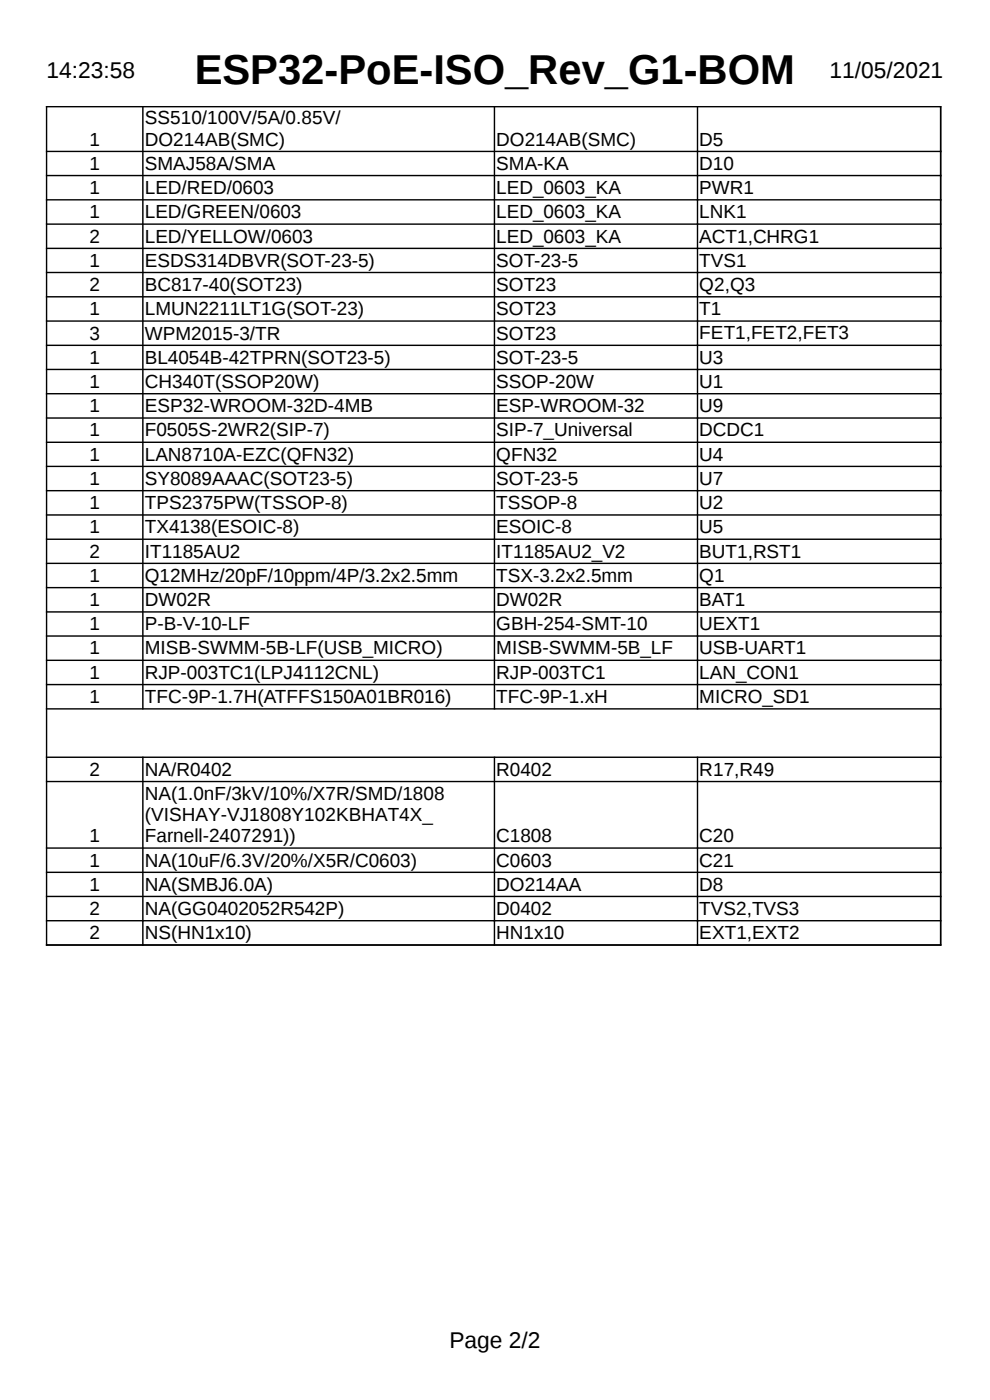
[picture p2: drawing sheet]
<svg xmlns="http://www.w3.org/2000/svg" width="210mm" height="297mm" viewBox="0 0 210 297" stroke-linecap="round" stroke-linejoin="round" font-family="sans-serif">
<defs><g id="words">
<text font-size="8.9" x="41.3" y="17.9">ESP32-PoE-ISO_Rev_G1-BOM</text>
<g font-size="4.8">
<text x="9.9" y="16.5">14:23:58</text>
<text x="176" y="16.5">11/05/2021</text>
<text x="95.3" y="285.9">Page 2/2</text>
</g>
<g font-size="4">
<text x="30.7" y="26.4">SS510/100V/5A/0.85V/</text>
<text x="19" y="30.9">1</text>
<text x="30.7" y="30.9">DO214AB(SMC)</text>
<text x="105.3" y="30.9">DO214AB(SMC)</text>
<text x="148.3" y="30.9">D5</text>
<text x="19" y="36">1</text>
<text x="19" y="41.2">1</text>
<text x="30.7" y="36">SMAJ58A/SMA</text>
<text x="30.7" y="41.2">LED/RED/0603</text>
<text x="105.3" y="36">SMA-KA</text>
<text x="105.3" y="41.2">LED_0603_KA</text>
<text x="148.3" y="36">D10</text>
<text x="148.3" y="41.2">PWR1</text>
<text x="19" y="46.3">1</text>
<text x="30.7" y="46.3">LED/GREEN/0603</text>
<text x="105.3" y="46.3">LED_0603_KA</text>
<text x="148.3" y="46.3">LNK1</text>
<text x="19" y="51.5">2</text>
<text x="30.7" y="51.5">LED/YELLOW/0603</text>
<text x="105.3" y="51.5">LED_0603_KA</text>
<text x="148.3" y="51.5">ACT1,CHRG1</text>
<text x="19" y="56.6">1</text>
<text x="30.7" y="56.6">ESDS314DBVR(SOT-23-5)</text>
<text x="105.3" y="56.6">SOT-23-5</text>
<text x="148.3" y="56.6">TVS1</text>
<text x="19" y="61.7">2</text>
<text x="30.7" y="61.7">BC817-40(SOT23)</text>
<text x="105.3" y="61.7">SOT23</text>
<text x="148.3" y="61.8">Q2,Q3</text>
<text x="19" y="66.9">1</text>
<text x="30.7" y="66.9">LMUN2211LT1G(SOT-23)</text>
<text x="105.3" y="66.9">SOT23</text>
<text x="148.3" y="66.9">T1</text>
<text x="148.3" y="72">FET1,FET2,FET3</text>
<text x="19" y="72">3</text>
<text x="19" y="77.1">1</text>
<text x="30.7" y="72">WPM2015-3/TR</text>
<text x="30.7" y="77.1">BL4054B-42TPRN(SOT23-5)</text>
<text x="105.3" y="72">SOT23</text>
<text x="105.3" y="77.1">SOT-23-5</text>
<text x="148.3" y="77.1">U3</text>
<text x="19" y="82.3">1</text>
<text x="30.7" y="82.3">CH340T(SSOP20W)</text>
<text x="105.3" y="82.3">SSOP-20W</text>
<text x="148.3" y="82.3">U1</text>
<text x="19" y="87.4">1</text>
<text x="30.7" y="87.4">ESP32-WROOM-32D-4MB</text>
<text x="105.3" y="87.4">ESP-WROOM-32</text>
<text x="148.3" y="87.4">U9</text>
<text x="19" y="92.6">1</text>
<text x="30.7" y="92.6">F0505S-2WR2(SIP-7)</text>
<text x="105.3" y="92.6">SIP-7_Universal</text>
<text x="148.3" y="92.6">DCDC1</text>
<text x="19" y="97.7">1</text>
<text x="30.7" y="97.7">LAN8710A-EZC(QFN32)</text>
<text x="105.3" y="97.7">QFN32</text>
<text x="148.3" y="97.7">U4</text>
<text x="19" y="102.9">1</text>
<text x="30.7" y="102.9">SY8089AAAC(SOT23-5)</text>
<text x="105.3" y="102.9">SOT-23-5</text>
<text x="148.3" y="102.9">U7</text>
<text x="19" y="108">1</text>
<text x="19" y="113.2">1</text>
<text x="30.7" y="108">TPS2375PW(TSSOP-8)</text>
<text x="30.7" y="113.2">TX4138(ESOIC-8)</text>
<text x="105.3" y="108">TSSOP-8</text>
<text x="105.3" y="113.2">ESOIC-8</text>
<text x="148.3" y="108">U2</text>
<text x="148.3" y="113.2">U5</text>
<text x="19" y="118.3">2</text>
<text x="30.7" y="118.3">IT1185AU2</text>
<text x="105.3" y="118.3">IT1185AU2_V2</text>
<text x="148.3" y="118.3">BUT1,RST1</text>
<text x="19" y="123.4">1</text>
<text x="30.7" y="123.4">Q12MHz/20pF/10ppm/4P/3.2x2.5mm</text>
<text x="105.3" y="123.4">TSX-3.2x2.5mm</text>
<text x="148.3" y="123.4">Q1</text>
<text x="19" y="128.6">1</text>
<text x="30.7" y="128.6">DW02R</text>
<text x="105.3" y="128.6">DW02R</text>
<text x="148.3" y="128.6">BAT1</text>
<text x="19" y="133.7">1</text>
<text x="30.7" y="133.7">P-B-V-10-LF</text>
<text x="105.3" y="133.7">GBH-254-SMT-10</text>
<text x="148.3" y="133.7">UEXT1</text>
<text x="19" y="138.8">1</text>
<text x="19" y="144">1</text>
<text x="30.7" y="138.8">MISB-SWMM-5B-LF(USB_MICRO)</text>
<text x="30.7" y="144">RJP-003TC1(LPJ4112CNL)</text>
<text x="105.3" y="138.8">MISB-SWMM-5B_LF</text>
<text x="105.3" y="144">RJP-003TC1</text>
<text x="148.3" y="138.8">USB-UART1</text>
<text x="148.3" y="144">LAN_CON1</text>
<text x="19" y="149.1">1</text>
<text x="30.7" y="149.1">TFC-9P-1.7H(ATFFS150A01BR016)</text>
<text x="105.3" y="149.1">TFC-9P-1.xH</text>
<text x="148.3" y="149.1">MICRO_SD1</text>
<text x="19" y="164.6">2</text>
<text x="30.7" y="164.6">NA/R0402</text>
<text x="105.3" y="164.6">R0402</text>
<text x="148.3" y="164.6">R17,R49</text>
<text x="30.7" y="169.6">NA(1.0nF/3kV/10%/X7R/SMD/1808</text>
<text x="19" y="178.7">1</text>
<text x="30.7" y="174.2">(VISHAY-VJ1808Y102KBHAT4X_</text>
<text x="30.7" y="178.7">Farnell-2407291))</text>
<text x="105.3" y="178.7">C1808</text>
<text x="148.3" y="178.7">C20</text>
<text x="19" y="183.8">1</text>
<text x="30.7" y="183.8">NA(10uF/6.3V/20%/X5R/C0603)</text>
<text x="105.3" y="183.8">C0603</text>
<text x="148.3" y="183.8">C21</text>
<text x="19" y="189">1</text>
<text x="30.7" y="189">NA(SMBJ6.0A)</text>
<text x="105.3" y="189">DO214AA</text>
<text x="148.3" y="189">D8</text>
<text x="19" y="194.1">2</text>
<text x="30.7" y="194.1">NA(GG0402052R542P)</text>
<text x="105.3" y="194.1">D0402</text>
<text x="148.3" y="194.1">TVS2,TVS3</text>
<text x="19" y="199.2">2</text>
<text x="30.7" y="199.2">NS(HN1x10)</text>
<text x="105.3" y="199.2">HN1x10</text>
<text x="148.3" y="199.2">EXT1,EXT2</text>
</g>
</g></defs>
<g fill="none" stroke="#000" stroke-width=".3">
<path d="M9.7 22.6h190M9.7 32.1h190M9.7 37.2h190M9.9 22.5v178.1M30.3 22.5v128M104.9 22.5v128M148 22.5v128M199.5 22.5v178.1M9.7 42.4h190M9.7 47.5h190M9.7 52.7h190M9.7 57.8h190"/>
<path d="M9.7 63h190M9.7 68.1h190M9.7 73.3h190M9.7 78.4h190M9.7 83.5h190M9.7 88.7h190M9.7 93.8h190M9.7 98.9h190M9.7 104.1h190M9.7 109.2h190M9.7 114.4h190M9.7 119.5h190"/>
<path d="M9.7 124.7h190M9.7 129.8h190M9.7 134.9h190M9.7 140.1h190M9.7 145.2h190M9.7 150.4h190M9.7 160.6h190M9.7 165.8h190M9.7 179.9h190M30.3 160.5v40.1M104.9 160.5v40.1M148 160.5v40.1"/>
<path d="M9.7 185.1h190M9.7 190.2h190M9.7 195.3h190M9.7 200.5h190"/>
</g>
<use href="#words"/>
</svg>
